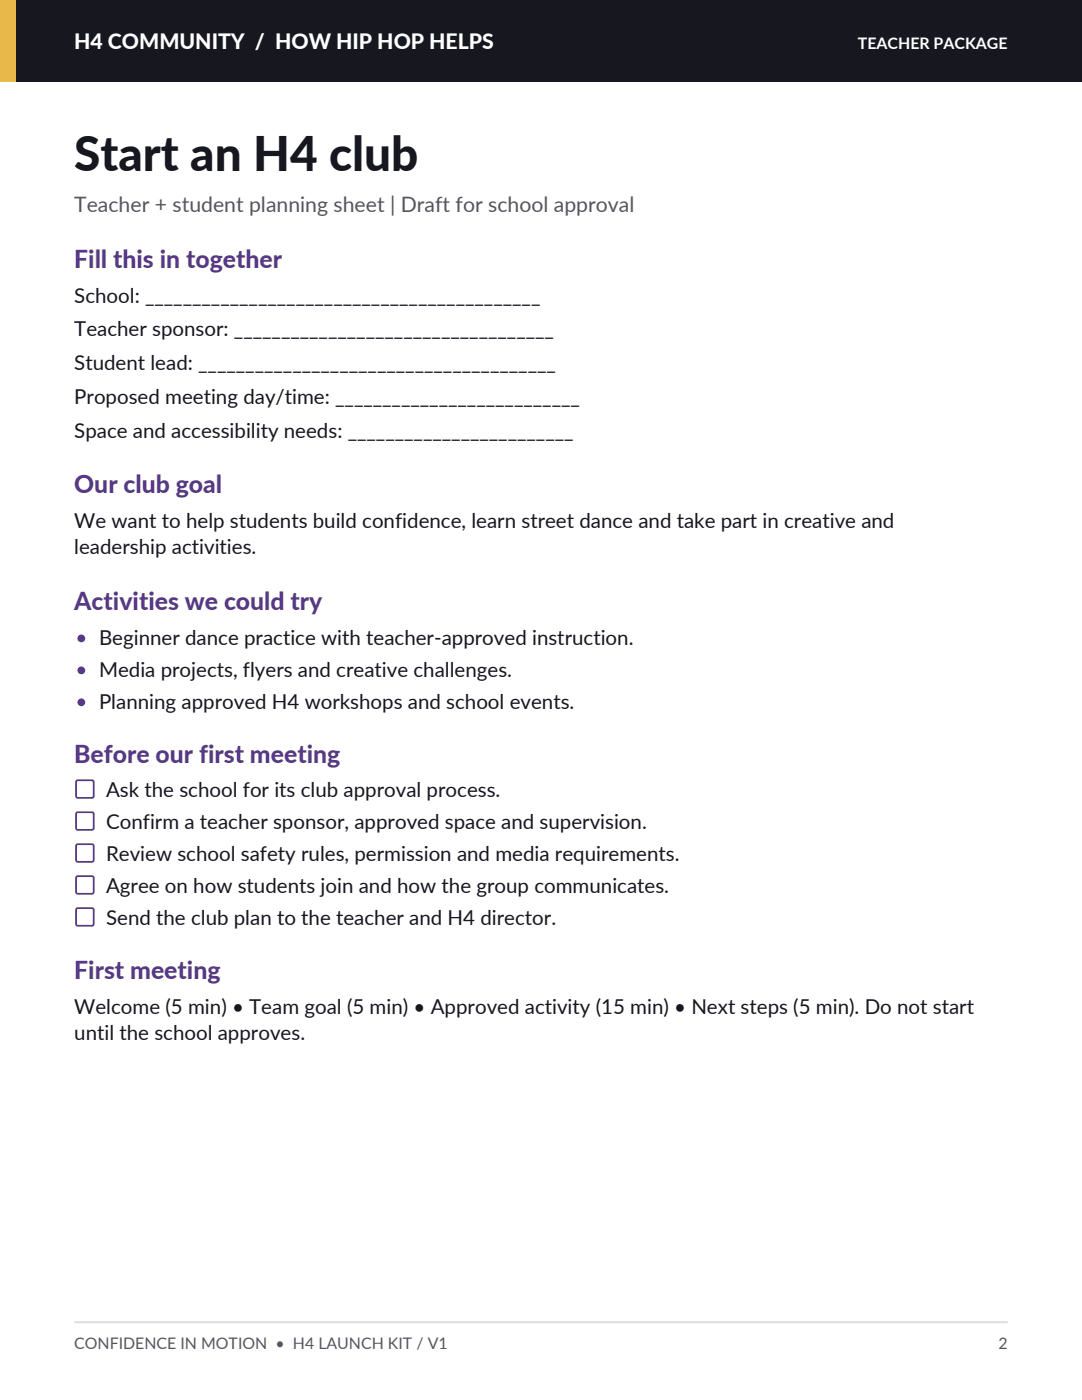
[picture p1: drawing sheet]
<svg xmlns="http://www.w3.org/2000/svg" width="216mm" height="279mm" viewBox="0 0 216 279" stroke-linecap="round" stroke-linejoin="round" font-family="sans-serif">
<defs><g id="words">
<text font-size="9.5" fill="#171720" x="14.8" y="34.2">Start an H4 club</text>
<g font-size="4.9" fill="#59378a">
<text x="14.8" y="53.5">Fill this in together</text>
<text x="14.8" y="98.4">Our club goal</text>
<text x="14.8" y="121.8">Activities we could try</text>
<text x="14.8" y="152.2">Before our first meeting</text>
<text x="14.8" y="195.4">First meeting</text>
</g>
<text font-size="4.2" fill="#fff" x="14.8" y="9.9">H4 COMMUNITY / HOW HIP HOP HELPS</text>
<text font-size="4.2" fill="#545461" x="14.8" y="42.3">Teacher + student planning sheet | Draft for school approval</text>
<g font-size="4.1" fill="#171720">
<text x="14.8" y="60.4">School: __________________________________________</text>
<text x="14.8" y="67.1">Teacher sponsor: __________________________________</text>
<text x="14.8" y="73.9">Student lead: ______________________________________</text>
<text x="14.8" y="80.6">Proposed meeting day/time: __________________________</text>
<text x="14.8" y="87.3">Space and accessibility needs: ________________________</text>
<text x="14.8" y="105.3">We want to help students build confidence, learn street dance and take part in creative and</text>
<text x="14.8" y="110.7">leadership activities.</text>
<text x="19.8" y="128.7">Beginner dance practice with teacher-approved instruction.</text>
<text x="19.8" y="135.1">Media projects, flyers and creative challenges.</text>
<text x="19.8" y="141.4">Planning approved H4 workshops and school events.</text>
<text x="21.2" y="159.1">Ask the school for its club approval process.</text>
<text x="21.2" y="165.5">Confirm a teacher sponsor, approved space and supervision.</text>
<text x="21.2" y="171.9">Review school safety rules, permission and media requirements.</text>
<text x="21.2" y="178.2">Agree on how students join and how the group communicates.</text>
<text x="21.2" y="184.6">Send the club plan to the teacher and H4 director.</text>
<text x="14.8" y="202.3">Welcome (5 min) • Team goal (5 min) • Approved activity (15 min) • Next steps (5 min). Do not start</text>
<text x="14.8" y="207.6">until the school approves.</text>
</g>
<text font-size="3.2" fill="#fff" x="171.2" y="9.9">TEACHER PACKAGE</text>
<g font-size="3.2" fill="#545461">
<text x="14.8" y="269.2">CONFIDENCE IN MOTION • H4 LAUNCH KIT / V1</text>
<text x="199.2" y="269.2">2</text>
</g>
</g></defs>
<path d="M0 0h215.9v16.2h-215.9z" fill-rule="evenodd" fill="#171720"/>
<path d="M0 0h3.2v16.2h-3.2z" fill-rule="evenodd" fill="#e8b84a"/>
<path d="M14.8 263.9h186.3" fill="none" stroke="#dcd9e1" stroke-width=".35"/>
<g fill="#59378a">
<circle cx="16.2" cy="127.4" r=".78"/>
<circle cx="16.2" cy="133.8" r=".78"/>
<circle cx="16.2" cy="140.2" r=".78"/>
</g>
<path d="M15.3 155.8l3-.1 .3 .2 .1 3-.2 .3h-3l-.3-.1v-3zM15.2 162.3l.3-.2h3l.2 .3-.1 3-.3 .2h-3l-.1-.3zM15.2 175l.3-.1h3l.2 .3-.1 3-.3 .2-3-.1-.1-.3zM15.3 168.5h3l.3 .1 .1 3-.2 .4h-3l-.3-.2v-3zM15.3 181.3l3-.1 .3 .2 .1 3-.2 .3-3 .1-.3-.2v-3z" fill="none" stroke="#59378a" stroke-width=".35"/>
<use href="#words"/>
</svg>
